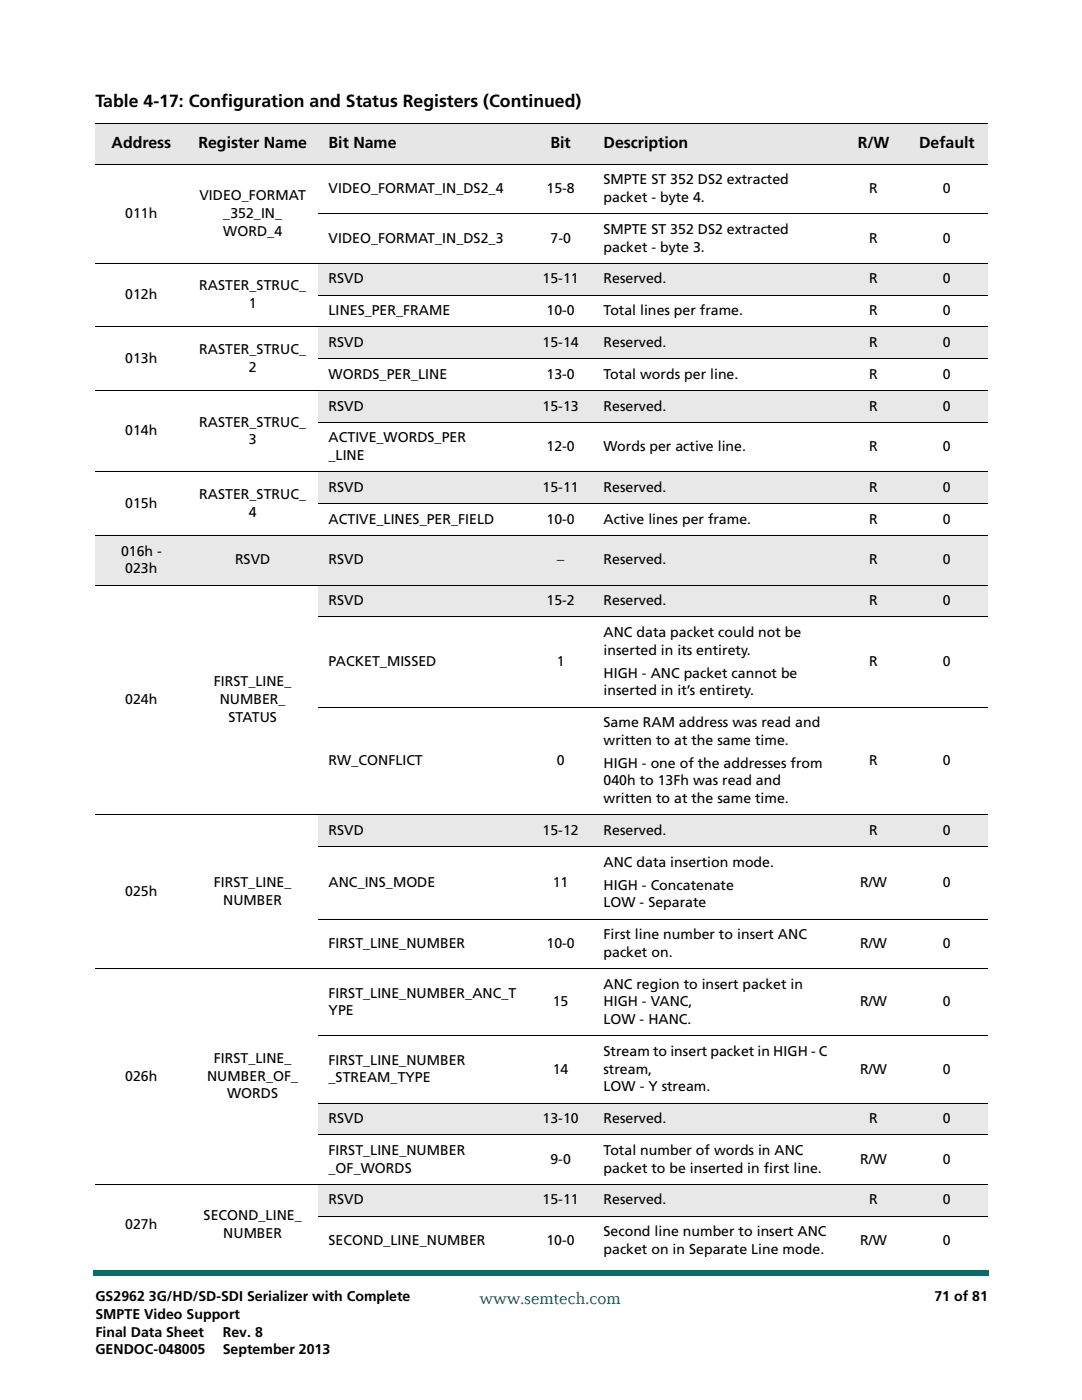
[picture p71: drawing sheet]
<svg xmlns="http://www.w3.org/2000/svg" width="216mm" height="279mm" viewBox="0 0 216 279" stroke-linecap="round" stroke-linejoin="round" font-family="sans-serif">
<defs><g id="words">
<text font-size="3.5" x="19" y="21.4">Table 4-17: Configuration and Status Registers (Continued)</text>
<text font-size="3.5" fill="#086d68" x="95.7" y="260.2">www.semtech.com</text>
<g font-size="3.2">
<text x="22.3" y="29.6">Address</text>
<text x="39.6" y="29.6">Register Name</text>
<text x="65.6" y="29.6">Bit Name</text>
<text x="109.9" y="29.6">Bit</text>
<text x="120.4" y="29.6">Description</text>
<text x="171.2" y="29.6">R/W</text>
<text x="183.4" y="29.6">Default</text>
</g>
<g font-size="2.8">
<text x="39.8" y="40">VIDEO_FORMAT</text>
<text x="65.6" y="38.6">VIDEO_FORMAT_IN_DS2_4</text>
<text x="109.1" y="38.6">15-8</text>
<text x="120.4" y="36.8">SMPTE ST 352 DS2 extracted</text>
<text x="120.4" y="40.3">packet - byte 4.</text>
<text x="173.5" y="38.6">R</text>
<text x="188.2" y="38.6">0</text>
<text x="25" y="43.5">011h</text>
<text x="44.6" y="43.5">_352_IN_</text>
<text x="44.6" y="47">WORD_4</text>
<text x="120.4" y="46.7">SMPTE ST 352 DS2 extracted</text>
<text x="65.6" y="48.5">VIDEO_FORMAT_IN_DS2_3</text>
<text x="109.8" y="48.5">7-0</text>
<text x="120.4" y="50.2">packet - byte 3.</text>
<text x="173.5" y="48.4">R</text>
<text x="188.2" y="48.4">0</text>
<text x="25" y="59.7">012h</text>
<text x="39.8" y="58">RASTER_STRUC_</text>
<text x="65.6" y="56.6">RSVD</text>
<text x="108.3" y="56.6">15-11</text>
<text x="120.4" y="56.6">Reserved.</text>
<text x="173.5" y="56.6">R</text>
<text x="188.2" y="56.6">0</text>
<text x="49.6" y="61.5">1</text>
<text x="65.6" y="62.9">LINES_PER_FRAME</text>
<text x="109.1" y="62.9">10-0</text>
<text x="120.4" y="62.9">Total lines per frame.</text>
<text x="173.4" y="62.9">R</text>
<text x="188.1" y="62.9">0</text>
<text x="39.8" y="70.7">RASTER_STRUC_</text>
<text x="65.6" y="69.3">RSVD</text>
<text x="108.3" y="69.3">15-14</text>
<text x="120.4" y="69.3">Reserved.</text>
<text x="173.5" y="69.3">R</text>
<text x="188.2" y="69.3">0</text>
<text x="25" y="72.4">013h</text>
<text x="49.6" y="74.2">2</text>
<text x="65.6" y="75.6">WORDS_PER_LINE</text>
<text x="109" y="75.6">13-0</text>
<text x="120.4" y="75.6">Total words per line.</text>
<text x="173.5" y="75.6">R</text>
<text x="188.2" y="75.6">0</text>
<text x="65.6" y="82">RSVD</text>
<text x="108.3" y="82">15-13</text>
<text x="120.4" y="82">Reserved.</text>
<text x="173.5" y="82">R</text>
<text x="188.2" y="82">0</text>
<text x="25" y="86.9">014h</text>
<text x="39.8" y="85.1">RASTER_STRUC_</text>
<text x="49.6" y="88.7">3</text>
<text x="65.6" y="88.3">ACTIVE_WORDS_PER</text>
<text x="65.6" y="91.8">_LINE</text>
<text x="109.1" y="90.1">12-0</text>
<text x="120.4" y="90.1">Words per active line.</text>
<text x="173.5" y="90.1">R</text>
<text x="188.1" y="90.1">0</text>
<text x="25" y="101.4">015h</text>
<text x="39.8" y="99.6">RASTER_STRUC_</text>
<text x="65.6" y="98.2">RSVD</text>
<text x="108.3" y="98.2">15-11</text>
<text x="120.4" y="98.2">Reserved.</text>
<text x="173.5" y="98.2">R</text>
<text x="188.2" y="98.2">0</text>
<text x="49.6" y="103.1">4</text>
<text x="65.6" y="104.5">ACTIVE_LINES_PER_FIELD</text>
<text x="109.1" y="104.5">10-0</text>
<text x="120.4" y="104.5">Active lines per frame.</text>
<text x="173.5" y="104.5">R</text>
<text x="188.1" y="104.5">0</text>
<text x="24.2" y="110.9">016h -</text>
<text x="46.9" y="112.6">RSVD</text>
<text x="65.6" y="112.6">RSVD</text>
<text x="111.1" y="112.6">−</text>
<text x="120.4" y="112.6">Reserved.</text>
<text x="173.5" y="112.6">R</text>
<text x="188.2" y="112.6">0</text>
<text x="25" y="114.4">023h</text>
<text x="65.6" y="120.8">RSVD</text>
<text x="109.1" y="120.8">15-2</text>
<text x="120.4" y="120.8">Reserved.</text>
<text x="173.5" y="120.8">R</text>
<text x="188.2" y="120.8">0</text>
<text x="120.4" y="130.6">inserted in its entirety.</text>
<text x="120.4" y="127.1">ANC data packet could not be</text>
<text x="42.7" y="137">FIRST_LINE_</text>
<text x="65.6" y="132.9">PACKET_MISSED</text>
<text x="111.1" y="132.9">1</text>
<text x="120.4" y="135.2">HIGH - ANC packet cannot be</text>
<text x="173.5" y="132.9">R</text>
<text x="188.1" y="132.9">0</text>
<text x="25" y="140.5">024h</text>
<text x="43.8" y="140.5">NUMBER_</text>
<text x="120.4" y="138.8">inserted in it’s entirety.</text>
<text x="45.6" y="144.1">STATUS</text>
<text x="120.4" y="148.6">written to at the same time.</text>
<text x="120.4" y="145.1">Same RAM address was read and</text>
<text x="65.6" y="152.7">RW_CONFLICT</text>
<text x="111.1" y="152.7">0</text>
<text x="120.4" y="153.2">HIGH - one of the addresses from</text>
<text x="173.5" y="152.7">R</text>
<text x="188.1" y="152.7">0</text>
<text x="120.4" y="160.3">written to at the same time.</text>
<text x="120.4" y="156.8">040h to 13Fh was read and</text>
<text x="65.6" y="166.6">RSVD</text>
<text x="108.3" y="166.6">15-12</text>
<text x="120.4" y="166.6">Reserved.</text>
<text x="173.5" y="166.6">R</text>
<text x="188.2" y="166.6">0</text>
<text x="120.4" y="173">ANC data insertion mode.</text>
<text x="25" y="178.8">025h</text>
<text x="42.7" y="177">FIRST_LINE_</text>
<text x="65.6" y="177">ANC_INS_MODE</text>
<text x="110.3" y="177">11</text>
<text x="120.4" y="177.6">HIGH - Concatenate</text>
<text x="171.7" y="177">R/W</text>
<text x="188.1" y="177">0</text>
<text x="44.6" y="180.6">NUMBER</text>
<text x="120.4" y="181.1">LOW - Separate</text>
<text x="65.6" y="189.2">FIRST_LINE_NUMBER</text>
<text x="109" y="189.2">10-0</text>
<text x="120.4" y="191">packet on.</text>
<text x="120.4" y="187.5">First line number to insert ANC</text>
<text x="171.7" y="189.2">R/W</text>
<text x="188.1" y="189.2">0</text>
<text x="120.4" y="197.3">ANC region to insert packet in</text>
<text x="65.6" y="199.1">FIRST_LINE_NUMBER_ANC_T</text>
<text x="65.6" y="202.6">YPE</text>
<text x="110.3" y="200.8">15</text>
<text x="120.4" y="200.8">HIGH - VANC,</text>
<text x="171.7" y="200.8">R/W</text>
<text x="188.1" y="200.8">0</text>
<text x="120.4" y="204.4">LOW - HANC.</text>
<text x="25" y="215.7">026h</text>
<text x="41.3" y="215.7">NUMBER_OF_</text>
<text x="42.7" y="212.1">FIRST_LINE_</text>
<text x="65.6" y="212.5">FIRST_LINE_NUMBER</text>
<text x="110.3" y="214.2">14</text>
<text x="120.4" y="214.2">stream,</text>
<text x="120.4" y="210.7">Stream to insert packet in HIGH - C</text>
<text x="171.7" y="214.2">R/W</text>
<text x="188.1" y="214.2">0</text>
<text x="45.3" y="219.2">WORDS</text>
<text x="65.6" y="216">_STREAM_TYPE</text>
<text x="120.4" y="217.8">LOW - Y stream.</text>
<text x="65.6" y="224.1">RSVD</text>
<text x="108.3" y="224.1">13-10</text>
<text x="120.4" y="224.1">Reserved.</text>
<text x="173.5" y="224.1">R</text>
<text x="188.2" y="224.1">0</text>
<text x="65.6" y="230.5">FIRST_LINE_NUMBER</text>
<text x="109.8" y="232.2">9-0</text>
<text x="120.4" y="230.5">Total number of words in ANC</text>
<text x="171.7" y="232.2">R/W</text>
<text x="188.2" y="232.2">0</text>
<text x="65.6" y="234">_OF_WORDS</text>
<text x="120.4" y="234">packet to be inserted in first line.</text>
<text x="25" y="245.3">027h</text>
<text x="40.6" y="243.5">SECOND_LINE_</text>
<text x="65.6" y="240.4">RSVD</text>
<text x="108.3" y="240.4">15-11</text>
<text x="120.4" y="240.4">Reserved.</text>
<text x="173.5" y="240.4">R</text>
<text x="188.2" y="240.4">0</text>
<text x="44.6" y="247.1">NUMBER</text>
<text x="65.6" y="248.5">SECOND_LINE_NUMBER</text>
<text x="109" y="248.5">10-0</text>
<text x="120.4" y="250.2">packet on in Separate Line mode.</text>
<text x="120.4" y="246.7">Second line number to insert ANC</text>
<text x="171.7" y="248.5">R/W</text>
<text x="188.1" y="248.5">0</text>
<text x="19" y="259.7">GS2962 3G/HD/SD-SDI Serializer with Complete</text>
<text x="19" y="263.2">SMPTE Video Support</text>
<text x="186.5" y="259.7">71 of 81</text>
<text x="19" y="266.7">Final Data Sheet</text>
<text x="44.4" y="266.7">Rev. 8</text>
<text x="19" y="270.3">GENDOC-048005</text>
<text x="44.5" y="270.3">September 2013</text>
</g>
</g></defs>
<g fill="#086d68">
<path d="M18.5 253.5h.5v1h-.5z"/>
<path d="M19 253.5h178.4v1h-178.4z"/>
</g>
<g fill="#fff">
<path d="M6.3 0h203.2v9.5h-203.2z"/>
<path d="M6.8 .5h201.9v8.1h-201.9z"/>
</g>
<g fill="#e8e8e8">
<path d="M63.5 52.6h41.9v6.3h-41.9z"/>
<path d="M105.4 52.6h12.9v6.3h-12.9z"/>
<path d="M118.3 52.6h49.6v6.3h-49.6z"/>
<path d="M167.9 52.6h12.9v6.3h-12.9z"/>
<path d="M180.8 52.6h16.3v6.3h-16.3z"/>
<path d="M63.5 65.3h41.9v6.3h-41.9z"/>
<path d="M105.4 65.3h12.9v6.3h-12.9z"/>
<path d="M118.3 65.3h49.6v6.3h-49.6z"/>
<path d="M167.9 65.3h12.9v6.3h-12.9z"/>
<path d="M180.8 65.3h16.3v6.3h-16.3z"/>
<path d="M63.5 78h41.9v6.3h-41.9z"/>
<path d="M105.4 78h12.9v6.3h-12.9z"/>
<path d="M118.3 78h49.6v6.3h-49.6z"/>
<path d="M167.9 78h12.9v6.3h-12.9z"/>
<path d="M180.8 78h16.3v6.3h-16.3z"/>
<path d="M63.5 94.2h41.9v6.3h-41.9z"/>
<path d="M105.4 94.2h12.9v6.3h-12.9z"/>
<path d="M118.3 94.2h49.6v6.3h-49.6z"/>
<path d="M167.9 94.2h12.9v6.3h-12.9z"/>
<path d="M180.8 94.2h16.3v6.3h-16.3z"/>
<path d="M19 106.9h18.4v9.9h-18.4z"/>
<path d="M37.4 106.9h26.1v9.9h-26.1z"/>
<path d="M63.5 106.9h41.9v9.9h-41.9z"/>
<path d="M105.4 106.9h12.9v9.9h-12.9z"/>
<path d="M118.3 106.9h49.6v9.9h-49.6z"/>
<path d="M167.9 106.9h12.9v9.9h-12.9z"/>
<path d="M180.8 106.9h16.3v9.9h-16.3z"/>
<path d="M63.5 116.8h41.9v6.3h-41.9z"/>
<path d="M105.4 116.8h12.9v6.3h-12.9z"/>
<path d="M118.3 116.8h49.6v6.3h-49.6z"/>
<path d="M167.9 116.8h12.9v6.3h-12.9z"/>
<path d="M180.8 116.8h16.3v6.3h-16.3z"/>
<path d="M63.5 162.6h41.9v6.4h-41.9z"/>
<path d="M105.4 162.6h12.9v6.4h-12.9z"/>
<path d="M118.3 162.6h49.6v6.4h-49.6z"/>
<path d="M167.9 162.6h12.9v6.4h-12.9z"/>
<path d="M180.8 162.6h16.3v6.4h-16.3z"/>
<path d="M63.5 220.1h41.9v6.4h-41.9z"/>
<path d="M105.4 220.1h12.9v6.4h-12.9z"/>
<path d="M118.3 220.1h49.6v6.4h-49.6z"/>
<path d="M167.9 220.1h12.9v6.4h-12.9z"/>
<path d="M180.8 220.1h16.3v6.4h-16.3z"/>
<path d="M63.5 236.4h41.9v6.3h-41.9z"/>
<path d="M105.4 236.4h12.9v6.3h-12.9z"/>
<path d="M118.3 236.4h49.6v6.3h-49.6z"/>
<path d="M167.9 236.4h12.9v6.3h-12.9z"/>
<path d="M180.8 236.4h16.3v6.3h-16.3z"/>
</g>
<g fill="#e6e6e6">
<path d="M19 24.7h18.4v8.1h-18.4z"/>
<path d="M37.4 24.7h26.1v8.1h-26.1z"/>
<path d="M63.5 24.7h41.9v8.1h-41.9z"/>
<path d="M105.4 24.7h12.9v8.1h-12.9z"/>
<path d="M118.3 24.7h49.6v8.1h-49.6z"/>
<path d="M167.9 24.7h12.9v8.1h-12.9z"/>
<path d="M180.8 24.7h16.3v8.1h-16.3z"/>
</g>
<g fill="none" stroke="#000" stroke-width=".2">
<path d="M19 24.7h178.1M19 32.8h178.1M19 52.6h178.1M63.5 42.7h133.6M63.5 58.9h133.6M19 65.3h178.1M19 78h178.1M63.5 71.6h133.6M19 94.2h178.1M63.5 84.3h133.6M19 106.9h178.1M19 116.8h178.1"/>
<path d="M63.5 100.5h133.6M63.5 123.1h133.6M63.5 141.1h133.6M19 162.6h178.1M63.5 169h133.6M19 193.3h178.1M63.5 183.5h133.6M63.5 206.7h133.6M19 236.4h178.1M63.5 220.1h133.6M63.5 226.5h133.6M63.5 242.7h133.6"/>
</g>
<use href="#words"/>
</svg>
